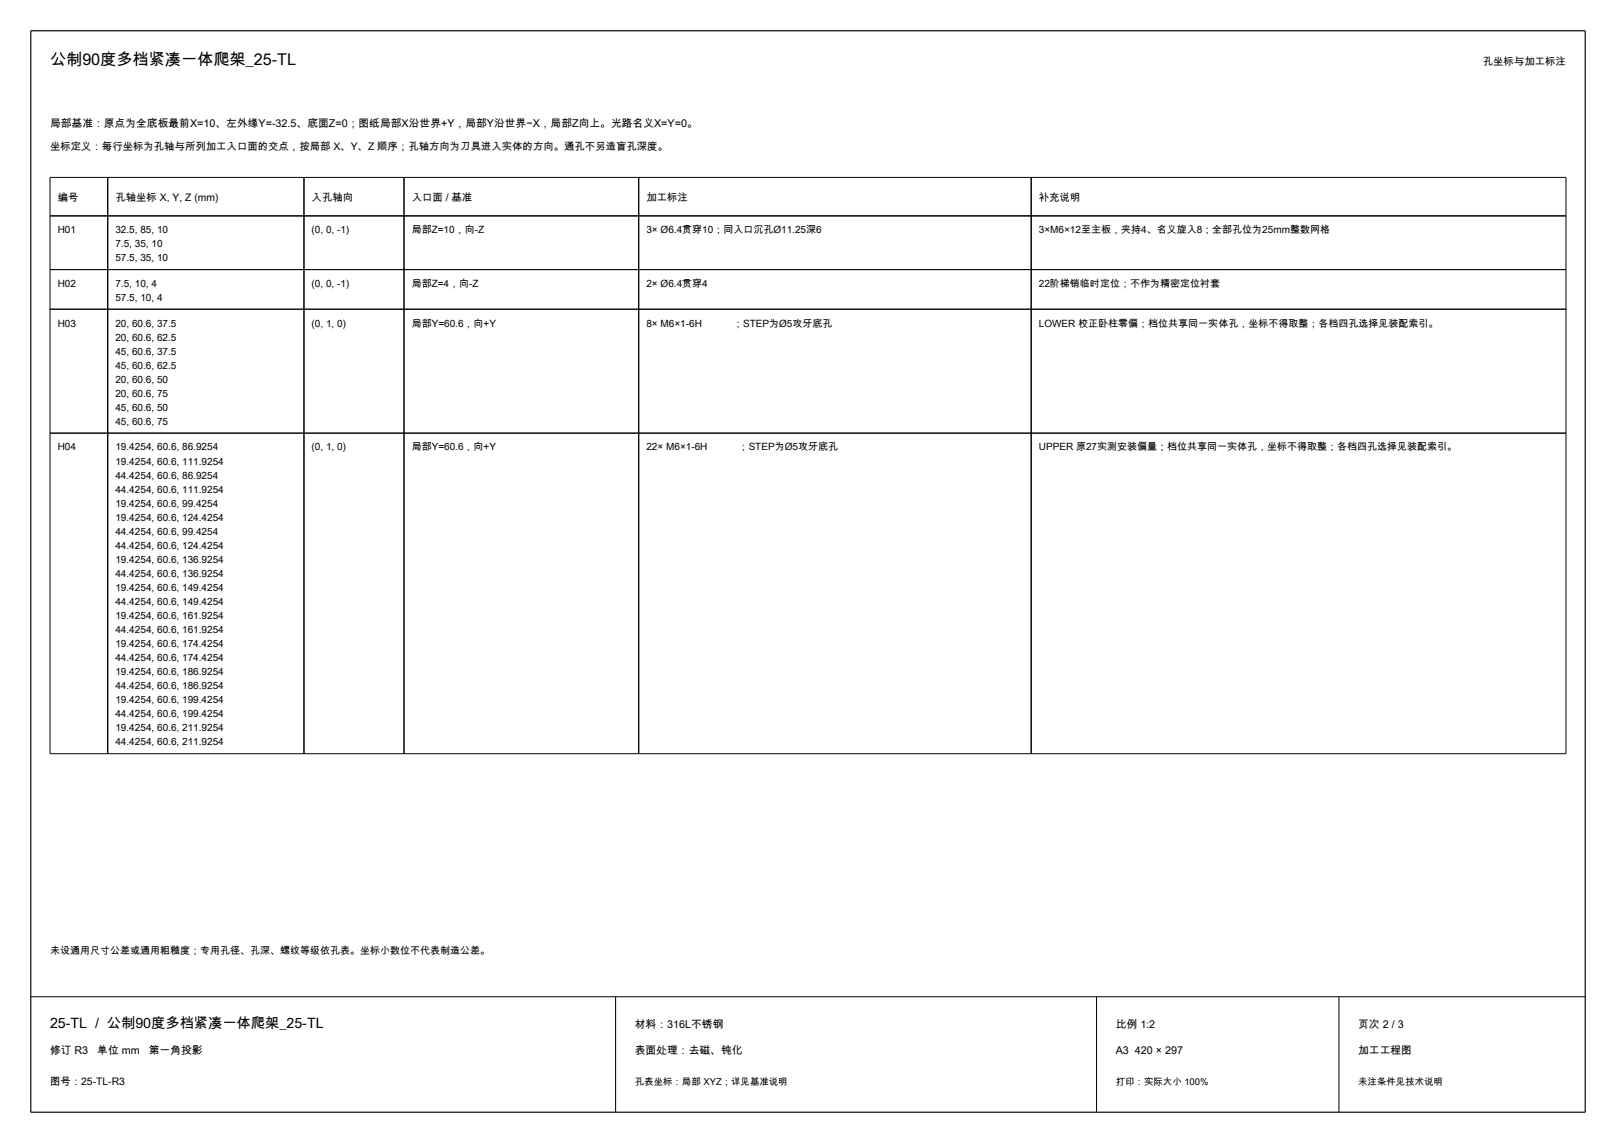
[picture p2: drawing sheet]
<svg xmlns="http://www.w3.org/2000/svg" width="420mm" height="297mm" viewBox="0 0 420 297" stroke-linecap="round" stroke-linejoin="round" font-family="sans-serif">
<defs><g id="words">
<text font-size="4.2" x="13" y="17">公制90度多档紧凑一体爬架_25-TL</text>
<text font-size="3.7" x="13" y="267">25-TL / 公制90度多档紧凑一体爬架_25-TL</text>
<g font-size="2.8">
<text x="13" y="33">局部基准：原点为全底板最前X=10、左外缘Y=-32.5、底面Z=0；图纸局部X沿世界+Y，局部Y沿世界−X，局部Z向上。光路名义X=Y=0。</text>
<text x="165" y="267">材料：316L不锈钢</text>
<text x="290" y="267">比例 1:2</text>
<text x="353" y="267">页次 2 / 3</text>
<text x="13" y="274">修订 R3</text>
<text x="25.3" y="274">单位 mm</text>
<text x="38.6" y="274">第一角投影</text>
<text x="165" y="274">表面处理：去磁、钝化</text>
<text x="290" y="274">A3 420 × 297</text>
<text x="353" y="274">加工工程图</text>
</g>
<g font-size="2.7">
<text x="385.4" y="17">孔坐标与加工标注</text>
<text x="13" y="39.1">坐标定义：每行坐标为孔轴与所列加工入口面的交点，按局部 X、Y、Z 顺序；孔轴方向为刀具进入实体的方向。通孔不另造盲孔深度。</text>
<text x="15" y="52.1">编号</text>
<text x="30" y="52.1">孔轴坐标 X, Y, Z (mm)</text>
<text x="81" y="52.1">入孔轴向</text>
<text x="107" y="52.1">入口面 / 基准</text>
<text x="168" y="52.1">加工标注</text>
<text x="270" y="52.1">补充说明</text>
<text x="13" y="282">图号：25-TL-R3</text>
</g>
<g font-size="2.6">
<text x="15" y="60.6">H01</text>
<text x="30" y="60.6">32.5, 85, 10</text>
<text x="30" y="64.2">7.5, 35, 10</text>
<text x="81" y="60.6">(0, 0, -1)</text>
<text x="107" y="60.6">局部Z=10，向-Z</text>
<text x="168" y="60.6">3× Ø6.4贯穿10；同入口沉孔Ø11.25深6</text>
<text x="270" y="60.6">3×M6×12至主板，夹持4、名义旋入8；全部孔位为25mm整数网格</text>
<text x="30" y="67.9">57.5, 35, 10</text>
<text x="15" y="74.6">H02</text>
<text x="30" y="74.6">7.5, 10, 4</text>
<text x="81" y="74.6">(0, 0, -1)</text>
<text x="107" y="74.6">局部Z=4，向-Z</text>
<text x="168" y="74.6">2× Ø6.4贯穿4</text>
<text x="270" y="74.6">22阶梯销临时定位；不作为精密定位衬套</text>
<text x="30" y="78.2">57.5, 10, 4</text>
<text x="15" y="84.8">H03</text>
<text x="30" y="84.8">20, 60.6, 37.5</text>
<text x="30" y="88.5">20, 60.6, 62.5</text>
<text x="81" y="84.8">(0, 1, 0)</text>
<text x="107" y="84.8">局部Y=60.6，向+Y</text>
<text x="168" y="84.8">8× M6×1-6H</text>
<text x="190.5" y="84.8">；STEP为Ø5攻牙底孔</text>
<text x="270" y="84.8">LOWER 校正卧柱零偏；档位共享同一实体孔，坐标不得取整；各档四孔选择见装配索引。</text>
<text x="30" y="92.1">45, 60.6, 37.5</text>
<text x="30" y="95.8">45, 60.6, 62.5</text>
<text x="30" y="99.4">20, 60.6, 50</text>
<text x="30" y="103.1">20, 60.6, 75</text>
<text x="30" y="106.8">45, 60.6, 50</text>
<text x="30" y="110.4">45, 60.6, 75</text>
<text x="15" y="117">H04</text>
<text x="30" y="117">19.4254, 60.6, 86.9254</text>
<text x="81" y="117">(0, 1, 0)</text>
<text x="107" y="117">局部Y=60.6，向+Y</text>
<text x="168" y="117">22× M6×1-6H</text>
<text x="192" y="117">；STEP为Ø5攻牙底孔</text>
<text x="270" y="117">UPPER 原27实测安装偏量；档位共享同一实体孔，坐标不得取整；各档四孔选择见装配索引。</text>
<text x="30" y="120.7">19.4254, 60.6, 111.9254</text>
<text x="30" y="124.3">44.4254, 60.6, 86.9254</text>
<text x="30" y="128">44.4254, 60.6, 111.9254</text>
<text x="30" y="131.6">19.4254, 60.6, 99.4254</text>
<text x="30" y="135.3">19.4254, 60.6, 124.4254</text>
<text x="30" y="139">44.4254, 60.6, 99.4254</text>
<text x="30" y="142.6">44.4254, 60.6, 124.4254</text>
<text x="30" y="146.3">19.4254, 60.6, 136.9254</text>
<text x="30" y="149.9">44.4254, 60.6, 136.9254</text>
<text x="30" y="153.6">19.4254, 60.6, 149.4254</text>
<text x="30" y="157.2">44.4254, 60.6, 149.4254</text>
<text x="30" y="160.9">19.4254, 60.6, 161.9254</text>
<text x="30" y="164.5">44.4254, 60.6, 161.9254</text>
<text x="30" y="168.1">19.4254, 60.6, 174.4254</text>
<text x="30" y="171.8">44.4254, 60.6, 174.4254</text>
<text x="30" y="175.4">19.4254, 60.6, 186.9254</text>
<text x="30" y="179.1">44.4254, 60.6, 186.9254</text>
<text x="30" y="182.7">19.4254, 60.6, 199.4254</text>
<text x="30" y="186.4">44.4254, 60.6, 199.4254</text>
<text x="30" y="190">19.4254, 60.6, 211.9254</text>
<text x="30" y="193.7">44.4254, 60.6, 211.9254</text>
<text x="13" y="248">未设通用尺寸公差或通用粗糙度；专用孔径、孔深、螺纹等级依孔表。坐标小数位不代表制造公差。</text>
</g>
<g font-size="2.5">
<text x="165" y="282">孔表坐标：局部 XYZ；详见基准说明</text>
<text x="290" y="282">打印：实际大小 100%</text>
<text x="353" y="282">未注条件见技术说明</text>
</g>
</g></defs>
<path d="M8 8h404v281h-404z" fill="none" stroke="#000" stroke-width=".3"/>
<g fill="none" stroke="#000" stroke-width=".26">
<path d="M13 56.1h394M13 46.1h394v149.8h-394zM28 46.1v149.8M79 46.1v149.8M105 46.1v149.8M166 46.1v149.8M268 46.1v149.8M13 70.1h394M13 80.4h394M13 112.5h394M8 259h404M160 259v30"/>
<path d="M285 259v30M348 259v30"/>
</g>
<use href="#words"/>
</svg>
